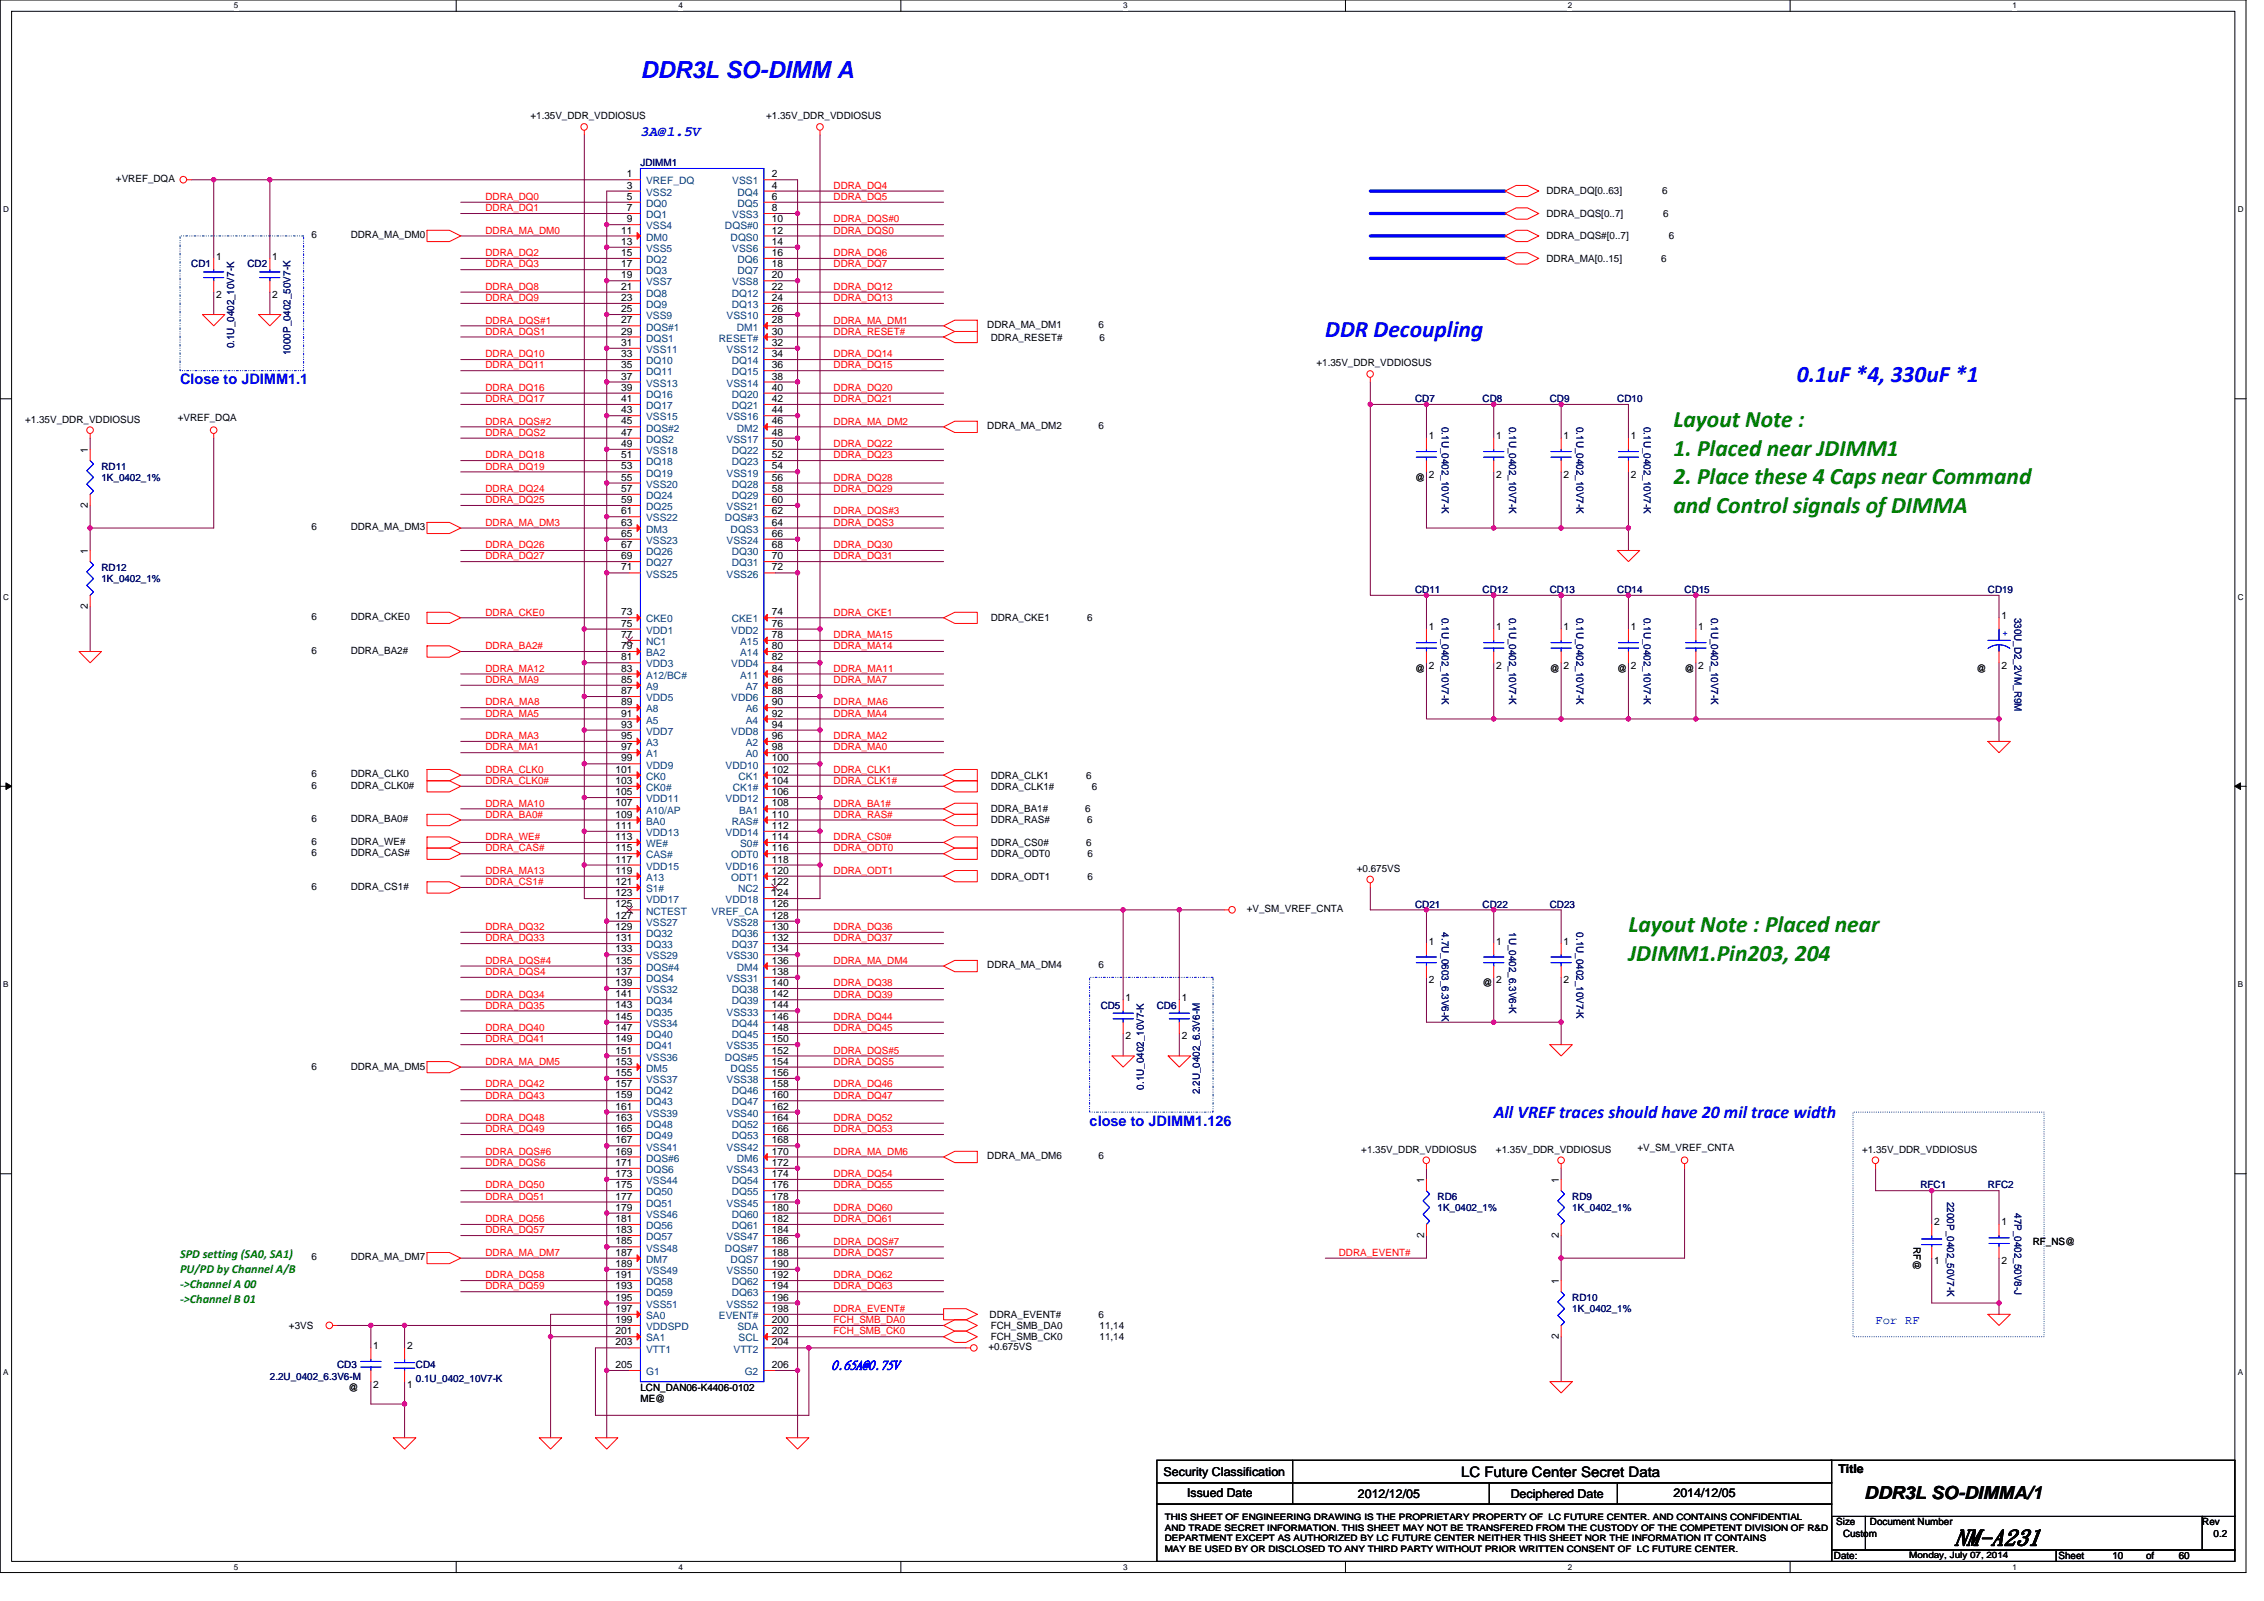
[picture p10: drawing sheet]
<svg xmlns="http://www.w3.org/2000/svg" width="297mm" height="210mm" viewBox="0 0 297 210" stroke-linecap="round" stroke-linejoin="round" font-family="sans-serif">
<defs><g id="words">
<g font-size="3.1" fill="#00f">
<text x="84" y="10.2">DDR3L SO-DIMM A</text>
<text x="173.9" y="44.2">DDR Decoupling</text>
<text x="235.8" y="50.1">0.1uF *4,330uF *1</text>
</g>
<g font-size="3.1" fill="#008000">
<text x="219.6" y="56">Layout Note :</text>
<text x="219.6" y="59.8">1. Placed near JDIMM1</text>
<text x="219.6" y="63.5">2. Place these 4 Caps near Command</text>
<text x="219.6" y="67.3">and Control signals ofDIMMA</text>
<text x="213.7" y="122.3">Layout Note : Placed near</text>
<text x="213.7" y="126">JDIMM1.Pin203,204</text>
</g>
<text font-size="3" x="256.4" y="202.6">NM-A231</text>
<text font-size="2.3" fill="#00f" x="196" y="146.6">All VREF traces should have 20 mil trace width</text>
<text font-size="2.3" x="244.6" y="196.6">DDR3L SO-DIMMA/1</text>
<g font-size="1.9" fill="#00f">
<text x="84" y="17.8">3A@1.5V</text>
<text x="23.6" y="50.4">Close to JDIMM1.1</text>
<text x="143" y="147.6">close to JDIMM1.126</text>
</g>
<text font-size="1.9" x="191.7" y="193.7">LC Future Center Secret Data</text>
<text font-size="1.7" fill="#00f" x="109.1" y="179.6">0.65A@0.75V</text>
<g font-size="1.6" fill="#008000">
<text x="23.6" y="165.1">SPD setting (SA0,SA1)</text>
<text x="23.6" y="167">PU/PD by Channel A/B</text>
<text x="23.6" y="169">‐&gt;Channel A 00</text>
<text x="23.6" y="170.9">‐&gt;Channel B 01</text>
</g>
<text font-size="1.6" fill="#00f" x="246.1" y="173.7">For RF</text>
<g font-size="1.6">
<text x="152.7" y="193.5">Security Classification</text>
<text x="155.8" y="196.3">Issued Date</text>
<text x="178.2" y="196.5">2012/12/05</text>
<text x="198.2" y="196.5">Deciphered Date</text>
<text x="219.6" y="196.3">2014/12/05</text>
<text x="241.2" y="193.1">Title</text>
</g>
<g font-size="1.3">
<text x="69.6" y="15.6">+1.35V_DDR_VDDIOSUS</text>
<text x="100.5" y="15.6">+1.35V_DDR_VDDIOSUS</text>
<text x="15.2" y="23.9">+VREF_DQA</text>
<text x="82.3" y="23.3">1</text>
<text x="101.3" y="23.3">2</text>
<text x="82.3" y="24.7">3</text>
<text x="82.3" y="26.2">5</text>
<text x="82.3" y="27.7">7</text>
<text x="82.3" y="29.1">9</text>
<text x="101.3" y="24.7">4</text>
<text x="101.3" y="26.2">6</text>
<text x="101.3" y="29.1">10</text>
<text x="101.3" y="27.7">8</text>
<text x="202.9" y="25.5">DDRA_DQ[0..63]</text>
<text x="202.9" y="28.4">DDRA_DQS[0..7]</text>
<text x="218.1" y="25.5">6</text>
<text x="218.2" y="28.4">6</text>
<text x="28.4" y="34">1</text>
<text x="35.7" y="34">1</text>
<text x="40.8" y="31.2">6</text>
<text x="46" y="31.2">DDRA_MA_DM0</text>
<text x="81.5" y="30.6">11</text>
<text x="81.5" y="32.1">13</text>
<text x="81.5" y="33.6">15</text>
<text x="81.5" y="35.1">17</text>
<text x="101.3" y="30.6">12</text>
<text x="101.3" y="33.6">16</text>
<text x="101.3" y="35.1">18</text>
<text x="101.3" y="32.1">14</text>
<text x="202.9" y="31.4">DDRA_DQS#[0..7]</text>
<text x="202.9" y="34.3">DDRA_MA[0..15]</text>
<text x="217.9" y="34.3">6</text>
<text x="219" y="31.4">6</text>
<text x="28.4" y="39.1">2</text>
<text x="35.7" y="39.1">2</text>
<text x="81.5" y="36.5">19</text>
<text x="81.5" y="38">21</text>
<text x="81.5" y="39.5">23</text>
<text x="81.5" y="40.9">25</text>
<text x="101.3" y="40.9">26</text>
<text x="101.3" y="36.5">20</text>
<text x="101.3" y="38">22</text>
<text x="101.3" y="39.5">24</text>
<text x="81.5" y="42.4">27</text>
<text x="81.5" y="43.9">29</text>
<text x="81.5" y="45.4">31</text>
<text x="81.5" y="46.8">33</text>
<text x="101.3" y="43.9">30</text>
<text x="101.3" y="45.4">32</text>
<text x="101.3" y="42.4">28</text>
<text x="101.3" y="46.8">34</text>
<text x="129.5" y="43">DDRA_MA_DM1</text>
<text x="130" y="44.7">DDRA_RESET#</text>
<text x="144.1" y="43">6</text>
<text x="144.3" y="44.7">6</text>
<text x="81.5" y="48.3">35</text>
<text x="81.5" y="49.8">37</text>
<text x="81.5" y="51.2">39</text>
<text x="81.5" y="52.7">41</text>
<text x="101.3" y="49.8">38</text>
<text x="101.3" y="48.3">36</text>
<text x="101.3" y="51.2">40</text>
<text x="101.3" y="52.7">42</text>
<text x="172.7" y="48">+1.35V_DDR_VDDIOSUS</text>
<text x="3.3" y="55.4">+1.35V_DDR_VDDIOSUS</text>
<text x="11.5" y="59.4" transform="rotate(-90 11.5 59.4)">1</text>
<text x="23.3" y="55.3">+VREF_DQA</text>
<text x="81.5" y="54.2">43</text>
<text x="81.5" y="55.7">45</text>
<text x="81.5" y="57.2">47</text>
<text x="81.5" y="58.6">49</text>
<text x="101.3" y="54.2">44</text>
<text x="101.3" y="57.2">48</text>
<text x="101.3" y="55.7">46</text>
<text x="101.3" y="58.6">50</text>
<text x="129.5" y="56.3">DDRA_MA_DM2</text>
<text x="144.1" y="56.3">6</text>
<text x="187.5" y="57.6">1</text>
<text x="196.3" y="57.6">1</text>
<text x="205.1" y="57.6">1</text>
<text x="214" y="57.6">1</text>
<text x="81.5" y="60.1">51</text>
<text x="81.5" y="61.6">53</text>
<text x="81.5" y="63">55</text>
<text x="81.5" y="64.5">57</text>
<text x="81.5" y="66">59</text>
<text x="101.3" y="61.6">54</text>
<text x="101.3" y="66">60</text>
<text x="101.3" y="60.1">52</text>
<text x="101.3" y="63">56</text>
<text x="101.3" y="64.5">58</text>
<text x="185.7" y="63.1">@</text>
<text x="187.5" y="62.7">2</text>
<text x="196.3" y="62.7">2</text>
<text x="205.1" y="62.7">2</text>
<text x="214" y="62.7">2</text>
<text x="11.5" y="66.6" transform="rotate(-90 11.5 66.6)">2</text>
<text x="40.8" y="69.6">6</text>
<text x="46" y="69.6">DDRA_MA_DM3</text>
<text x="81.5" y="67.5">61</text>
<text x="81.5" y="68.9">63</text>
<text x="81.5" y="70.4">65</text>
<text x="81.5" y="71.9">67</text>
<text x="101.3" y="70.4">66</text>
<text x="101.3" y="68.9">64</text>
<text x="101.3" y="67.5">62</text>
<text x="101.3" y="71.9">68</text>
<text x="11.5" y="72.6" transform="rotate(-90 11.5 72.6)">1</text>
<text x="81.5" y="73.3">69</text>
<text x="81.5" y="74.8">71</text>
<text x="101.3" y="74.8">72</text>
<text x="101.3" y="73.3">70</text>
<text x="11.5" y="79.9" transform="rotate(-90 11.5 79.9)">2</text>
<text x="40.8" y="81.3">6</text>
<text x="46" y="81.3">DDRA_CKE0</text>
<text x="81.5" y="80.7">73</text>
<text x="81.5" y="82.2">75</text>
<text x="81.5" y="83.7">77</text>
<text x="101.3" y="83.7">78</text>
<text x="101.3" y="80.7">74</text>
<text x="101.3" y="82.2">76</text>
<text x="130" y="81.5">DDRA_CKE1</text>
<text x="142.7" y="81.5">6</text>
<text x="187.5" y="82.7">1</text>
<text x="196.3" y="82.7">1</text>
<text x="205.1" y="82.7">1</text>
<text x="214" y="82.7">1</text>
<text x="222.8" y="82.7">1</text>
<text x="262.6" y="81.2">1</text>
<text x="40.8" y="85.7">6</text>
<text x="46" y="85.7">DDRA_BA2#</text>
<text x="81.5" y="88.1">83</text>
<text x="81.5" y="89.6">85</text>
<text x="81.5" y="85.1">79</text>
<text x="81.5" y="86.6">81</text>
<text x="101.3" y="88.1">84</text>
<text x="101.3" y="85.1">80</text>
<text x="101.3" y="86.6">82</text>
<text x="101.3" y="89.6">86</text>
<text x="185.7" y="88.1">@</text>
<text x="187.5" y="87.7">2</text>
<text x="196.3" y="87.7">2</text>
<text x="203.3" y="88.1">@</text>
<text x="205.1" y="87.7">2</text>
<text x="212.2" y="88.1">@</text>
<text x="214" y="87.7">2</text>
<text x="221" y="88.1">@</text>
<text x="222.8" y="87.7">2</text>
<text x="259.3" y="88.1">@</text>
<text x="262.6" y="87.7">2</text>
<text x="81.5" y="91">87</text>
<text x="81.5" y="92.5">89</text>
<text x="81.5" y="94">91</text>
<text x="81.5" y="95.4">93</text>
<text x="101.3" y="91">88</text>
<text x="101.3" y="95.4">94</text>
<text x="101.3" y="92.5">90</text>
<text x="101.3" y="94">92</text>
<text x="40.8" y="102">6</text>
<text x="46" y="102">DDRA_CLK0</text>
<text x="80.8" y="101.3">101</text>
<text x="81.5" y="96.9">95</text>
<text x="81.5" y="98.4">97</text>
<text x="81.5" y="99.9">99</text>
<text x="101.3" y="99.9">100</text>
<text x="101.3" y="101.3">102</text>
<text x="101.3" y="96.9">96</text>
<text x="101.3" y="98.4">98</text>
<text x="40.8" y="103.4">6</text>
<text x="40.8" y="107.8">6</text>
<text x="46" y="103.4">DDRA_CLK0#</text>
<text x="46" y="107.8">DDRA_BA0#</text>
<text x="80.8" y="102.8">103</text>
<text x="80.8" y="104.3">105</text>
<text x="80.8" y="105.8">107</text>
<text x="80.8" y="107.2">109</text>
<text x="101.3" y="102.8">104</text>
<text x="101.3" y="104.3">106</text>
<text x="101.3" y="105.8">108</text>
<text x="101.3" y="107.2">110</text>
<text x="130" y="106.5">DDRA_BA1#</text>
<text x="130" y="108">DDRA_RAS#</text>
<text x="130" y="102.1">DDRA_CLK1</text>
<text x="130" y="103.6">DDRA_CLK1#</text>
<text x="142.4" y="106.5">6</text>
<text x="142.5" y="102.1">6</text>
<text x="142.7" y="108">6</text>
<text x="143.3" y="103.6">6</text>
<text x="40.8" y="110.8">6</text>
<text x="40.8" y="112.3">6</text>
<text x="46" y="110.8">DDRA_WE#</text>
<text x="46" y="112.3">DDRA_CAS#</text>
<text x="80.8" y="108.7">111</text>
<text x="80.8" y="110.2">113</text>
<text x="80.8" y="111.7">115</text>
<text x="80.8" y="113.1">117</text>
<text x="101.3" y="108.7">112</text>
<text x="101.3" y="113.1">118</text>
<text x="101.3" y="110.2">114</text>
<text x="101.3" y="111.7">116</text>
<text x="130" y="111">DDRA_CS0#</text>
<text x="130" y="112.4">DDRA_ODT0</text>
<text x="142.5" y="111">6</text>
<text x="142.7" y="112.4">6</text>
<text x="40.8" y="116.7">6</text>
<text x="46" y="116.7">DDRA_CS1#</text>
<text x="80.8" y="114.6">119</text>
<text x="80.8" y="116.1">121</text>
<text x="80.8" y="117.5">123</text>
<text x="80.8" y="119">125</text>
<text x="101.3" y="119">126</text>
<text x="101.3" y="117.5">124</text>
<text x="101.3" y="114.6">120</text>
<text x="101.3" y="116.1">122</text>
<text x="130" y="115.4">DDRA_ODT1</text>
<text x="142.7" y="115.4">6</text>
<text x="163.6" y="119.6">+V_SM_VREF_CNTA</text>
<text x="178" y="114.3">+0.675VS</text>
<text x="80.8" y="120.5">127</text>
<text x="80.8" y="122">129</text>
<text x="80.8" y="123.4">131</text>
<text x="80.8" y="124.9">133</text>
<text x="101.3" y="120.5">128</text>
<text x="101.3" y="124.9">134</text>
<text x="101.3" y="122">130</text>
<text x="101.3" y="123.4">132</text>
<text x="187.5" y="123.9">1</text>
<text x="196.3" y="123.9">1</text>
<text x="205.1" y="123.9">1</text>
<text x="80.8" y="126.4">135</text>
<text x="80.8" y="127.9">137</text>
<text x="80.8" y="129.3">139</text>
<text x="80.8" y="130.8">141</text>
<text x="101.3" y="127.9">138</text>
<text x="101.3" y="126.4">136</text>
<text x="101.3" y="129.3">140</text>
<text x="101.3" y="130.8">142</text>
<text x="129.5" y="127">DDRA_MA_DM4</text>
<text x="144.1" y="127">6</text>
<text x="147.7" y="131.3">1</text>
<text x="155" y="131.3">1</text>
<text x="187.5" y="128.9">2</text>
<text x="194.5" y="129.4">@</text>
<text x="196.3" y="128.9">2</text>
<text x="205.1" y="128.9">2</text>
<text x="80.8" y="132.3">143</text>
<text x="80.8" y="133.8">145</text>
<text x="80.8" y="135.2">147</text>
<text x="80.8" y="136.7">149</text>
<text x="101.3" y="132.3">144</text>
<text x="101.3" y="136.7">150</text>
<text x="101.3" y="133.8">146</text>
<text x="101.3" y="135.2">148</text>
<text x="147.7" y="136.3">2</text>
<text x="155" y="136.3">2</text>
<text x="40.8" y="140.3">6</text>
<text x="46" y="140.3">DDRA_MA_DM5</text>
<text x="80.8" y="138.2">151</text>
<text x="80.8" y="139.6">153</text>
<text x="80.8" y="141.1">155</text>
<text x="80.8" y="142.6">157</text>
<text x="101.3" y="141.1">156</text>
<text x="101.3" y="139.6">154</text>
<text x="101.3" y="138.2">152</text>
<text x="101.3" y="142.6">158</text>
<text x="80.8" y="144.1">159</text>
<text x="80.8" y="145.5">161</text>
<text x="80.8" y="147">163</text>
<text x="80.8" y="148.5">165</text>
<text x="80.8" y="150">167</text>
<text x="101.3" y="145.5">162</text>
<text x="101.3" y="150">168</text>
<text x="101.3" y="144.1">160</text>
<text x="101.3" y="147">164</text>
<text x="101.3" y="148.5">166</text>
<text x="80.8" y="151.4">169</text>
<text x="80.8" y="152.9">171</text>
<text x="80.8" y="154.4">173</text>
<text x="80.8" y="155.9">175</text>
<text x="101.3" y="152.9">172</text>
<text x="101.3" y="151.4">170</text>
<text x="101.3" y="154.4">174</text>
<text x="101.3" y="155.9">176</text>
<text x="129.5" y="152">DDRA_MA_DM6</text>
<text x="144.1" y="152">6</text>
<text x="178.6" y="151.2">+1.35V_DDR_VDDIOSUS</text>
<text x="186.8" y="155.1" transform="rotate(-90 186.8 155.1)">1</text>
<text x="196.3" y="151.2">+1.35V_DDR_VDDIOSUS</text>
<text x="204.5" y="155.1" transform="rotate(-90 204.5 155.1)">1</text>
<text x="214.8" y="151">+V_SM_VREF_CNTA</text>
<text x="244.3" y="151.2">+1.35V_DDR_VDDIOSUS</text>
<text x="80.8" y="157.3">177</text>
<text x="80.8" y="158.8">179</text>
<text x="80.8" y="160.3">181</text>
<text x="80.8" y="161.7">183</text>
<text x="101.3" y="157.3">178</text>
<text x="101.3" y="161.7">184</text>
<text x="101.3" y="158.8">180</text>
<text x="101.3" y="160.3">182</text>
<text x="253.8" y="160.7">2</text>
<text x="262.6" y="160.7">1</text>
<text x="40.8" y="165.3">6</text>
<text x="46" y="165.3">DDRA_MA_DM7</text>
<text x="80.8" y="163.2">185</text>
<text x="80.8" y="164.7">187</text>
<text x="80.8" y="166.2">189</text>
<text x="80.8" y="167.6">191</text>
<text x="101.3" y="166.2">190</text>
<text x="101.3" y="164.7">188</text>
<text x="101.3" y="163.2">186</text>
<text x="101.3" y="167.6">192</text>
<text x="186.8" y="162.4" transform="rotate(-90 186.8 162.4)">2</text>
<text x="204.5" y="162.4" transform="rotate(-90 204.5 162.4)">2</text>
<text x="251" y="163.5" transform="rotate(90 251 163.5)">RF@</text>
<text x="253.8" y="165.8">1</text>
<text x="262.6" y="165.8">2</text>
<text x="266.7" y="163.2">RF_NS@</text>
<text x="80.8" y="169.1">193</text>
<text x="80.8" y="170.6">195</text>
<text x="80.8" y="172.1">197</text>
<text x="80.8" y="173.5">199</text>
<text x="101.3" y="170.6">196</text>
<text x="101.3" y="172.1">198</text>
<text x="101.3" y="173.5">200</text>
<text x="101.3" y="169.1">194</text>
<text x="129.8" y="172.8">DDRA_EVENT#</text>
<text x="144.1" y="172.8">6</text>
<text x="204.5" y="168.4" transform="rotate(-90 204.5 168.4)">1</text>
<text x="37.9" y="174.3">+3VS</text>
<text x="49" y="176.9">1</text>
<text x="53.4" y="176.9">2</text>
<text x="80.8" y="175">201</text>
<text x="80.8" y="176.5">203</text>
<text x="80.8" y="179.4">205</text>
<text x="101.3" y="179.4">206</text>
<text x="101.3" y="176.5">204</text>
<text x="101.3" y="175">202</text>
<text x="129.7" y="177.1">+0.675VS</text>
<text x="130" y="175.8">FCH_SMB_CK0</text>
<text x="130" y="174.3">FCH_SMB_DA0</text>
<text x="144.3" y="175.8">11,14</text>
<text x="144.3" y="174.3">11,14</text>
<text x="204.5" y="175.6" transform="rotate(-90 204.5 175.6)">2</text>
<text x="45.7" y="182.4">@</text>
<text x="49" y="182">2</text>
<text x="53.4" y="182">1</text>
<text x="84" y="182.4">LCN_DAN06-K4406-0102</text>
<text x="84" y="183.9">ME@</text>
<text x="240.9" y="200.1">Size</text>
<text x="241.8" y="201.5">Custom</text>
<text x="245.3" y="200.1">Document Number</text>
<text x="288.9" y="200.1">Rev</text>
<text x="290.4" y="201.5">0.2</text>
<text x="240.6" y="204.5">Date:</text>
<text x="270.1" y="204.5">Sheet</text>
<text x="277.2" y="204.5">10</text>
<text x="281.6" y="204.5">of</text>
<text x="285.9" y="204.5">60</text>
</g>
<g font-size="1.3" fill="#000080">
<text x="84" y="21.8">JDIMM1</text>
<text x="25.1" y="35.1">CD1</text>
<text x="32.5" y="35.1">CD2</text>
<text x="30.7" y="45.7" transform="rotate(-90 30.7 45.7)">0.1U_0402_10V7-K</text>
<text x="38.1" y="46.6" transform="rotate(-90 38.1 46.6)">1000P_0402_50V7-K</text>
<text x="185.7" y="52.7">CD7</text>
<text x="194.5" y="52.7">CD8</text>
<text x="203.3" y="52.7">CD9</text>
<text x="212.2" y="52.7">CD10</text>
<text x="189.2" y="56" transform="rotate(90 189.2 56)">0.1U_0402_10V7-K</text>
<text x="198" y="56" transform="rotate(90 198 56)">0.1U_0402_10V7-K</text>
<text x="206.8" y="56" transform="rotate(90 206.8 56)">0.1U_0402_10V7-K</text>
<text x="215.7" y="56" transform="rotate(90 215.7 56)">0.1U_0402_10V7-K</text>
<text x="13.3" y="61.6">RD11</text>
<text x="13.3" y="63.1">1K_0402_1%</text>
<text x="13.3" y="74.8">RD12</text>
<text x="13.3" y="76.3">1K_0402_1%</text>
<text x="185.7" y="77.8">CD11</text>
<text x="194.5" y="77.8">CD12</text>
<text x="203.3" y="77.8">CD13</text>
<text x="212.2" y="77.8">CD14</text>
<text x="221" y="77.8">CD15</text>
<text x="260.8" y="77.8">CD19</text>
<text x="189.2" y="81" transform="rotate(90 189.2 81)">0.1U_0402_10V7-K</text>
<text x="198" y="81" transform="rotate(90 198 81)">0.1U_0402_10V7-K</text>
<text x="206.8" y="81" transform="rotate(90 206.8 81)">0.1U_0402_10V7-K</text>
<text x="215.7" y="81" transform="rotate(90 215.7 81)">0.1U_0402_10V7-K</text>
<text x="224.5" y="81" transform="rotate(90 224.5 81)">0.1U_0402_10V7-K</text>
<text x="264.3" y="81" transform="rotate(90 264.3 81)">330U_D2_2VM_R9M</text>
<text x="185.7" y="119">CD21</text>
<text x="194.5" y="119">CD22</text>
<text x="203.3" y="119">CD23</text>
<text x="189.2" y="122.3" transform="rotate(90 189.2 122.3)">4.7U_0603_6.3V6-K</text>
<text x="198" y="122.3" transform="rotate(90 198 122.3)">1U_0402_6.3V6-K</text>
<text x="206.8" y="122.3" transform="rotate(90 206.8 122.3)">0.1U_0402_10V7-K</text>
<text x="144.4" y="132.3">CD5</text>
<text x="151.8" y="132.3">CD6</text>
<text x="150.1" y="142.9" transform="rotate(-90 150.1 142.9)">0.1U_0402_10V7-K</text>
<text x="157.4" y="143.5" transform="rotate(-90 157.4 143.5)">2.2U_0402_6.3V6-M</text>
<text x="252" y="155.9">RFC1</text>
<text x="260.8" y="155.9">RFC2</text>
<text x="188.6" y="157.4">RD6</text>
<text x="188.6" y="158.8">1K_0402_1%</text>
<text x="206.3" y="157.4">RD9</text>
<text x="206.3" y="158.8">1K_0402_1%</text>
<text x="255.5" y="157.6" transform="rotate(90 255.5 157.6)">2200P_0402_50V7-K</text>
<text x="264.3" y="159.1" transform="rotate(90 264.3 159.1)">47P_0402_50V8-J</text>
<text x="206.3" y="170.6">RD10</text>
<text x="206.3" y="172.1">1K_0402_1%</text>
<text x="44.2" y="179.5">CD3</text>
<text x="54.6" y="179.5">CD4</text>
<text x="35.4" y="180.9">2.2U_0402_6.3V6-M</text>
<text x="54.6" y="181.2">0.1U_0402_10V7-K</text>
</g>
<g font-size="1.3" fill="#f00">
<text x="63.7" y="26.2">DDRA_DQ0</text>
<text x="63.7" y="27.7">DDRA_DQ1</text>
<text x="109.4" y="24.8">DDRA_DQ4</text>
<text x="109.4" y="26.2">DDRA_DQ5</text>
<text x="109.4" y="29.2">DDRA_DQS#0</text>
<text x="63.7" y="35.1">DDRA_DQ3</text>
<text x="63.7" y="33.6">DDRA_DQ2</text>
<text x="63.7" y="30.6">DDRA_MA_DM0</text>
<text x="109.4" y="33.6">DDRA_DQ6</text>
<text x="109.4" y="30.6">DDRA_DQS0</text>
<text x="109.4" y="35.1">DDRA_DQ7</text>
<text x="63.7" y="39.5">DDRA_DQ9</text>
<text x="63.7" y="38">DDRA_DQ8</text>
<text x="109.4" y="38">DDRA_DQ12</text>
<text x="109.4" y="39.5">DDRA_DQ13</text>
<text x="63.7" y="46.9">DDRA_DQ10</text>
<text x="63.7" y="42.4">DDRA_DQS#1</text>
<text x="63.7" y="43.9">DDRA_DQS1</text>
<text x="109.4" y="43.9">DDRA_RESET#</text>
<text x="109.4" y="46.9">DDRA_DQ14</text>
<text x="109.4" y="42.4">DDRA_MA_DM1</text>
<text x="63.7" y="51.3">DDRA_DQ16</text>
<text x="63.7" y="48.3">DDRA_DQ11</text>
<text x="63.7" y="52.7">DDRA_DQ17</text>
<text x="109.4" y="51.3">DDRA_DQ20</text>
<text x="109.4" y="52.7">DDRA_DQ21</text>
<text x="109.4" y="48.3">DDRA_DQ15</text>
<text x="63.7" y="57.2">DDRA_DQS2</text>
<text x="63.7" y="55.7">DDRA_DQS#2</text>
<text x="109.4" y="58.6">DDRA_DQ22</text>
<text x="109.4" y="55.7">DDRA_MA_DM2</text>
<text x="63.7" y="61.6">DDRA_DQ19</text>
<text x="63.7" y="64.5">DDRA_DQ24</text>
<text x="63.7" y="60.1">DDRA_DQ18</text>
<text x="63.7" y="66">DDRA_DQ25</text>
<text x="109.4" y="63.1">DDRA_DQ28</text>
<text x="109.4" y="64.5">DDRA_DQ29</text>
<text x="109.4" y="60.1">DDRA_DQ23</text>
<text x="63.7" y="71.9">DDRA_DQ26</text>
<text x="63.7" y="69">DDRA_MA_DM3</text>
<text x="109.4" y="71.9">DDRA_DQ30</text>
<text x="109.4" y="69">DDRA_DQS3</text>
<text x="109.4" y="67.5">DDRA_DQS#3</text>
<text x="63.7" y="73.4">DDRA_DQ27</text>
<text x="109.4" y="73.4">DDRA_DQ31</text>
<text x="63.7" y="80.7">DDRA_CKE0</text>
<text x="109.4" y="83.7">DDRA_MA15</text>
<text x="109.4" y="80.7">DDRA_CKE1</text>
<text x="63.7" y="89.6">DDRA_MA9</text>
<text x="63.7" y="85.2">DDRA_BA2#</text>
<text x="63.7" y="88.1">DDRA_MA12</text>
<text x="109.4" y="89.6">DDRA_MA7</text>
<text x="109.4" y="85.2">DDRA_MA14</text>
<text x="109.4" y="88.1">DDRA_MA11</text>
<text x="63.7" y="92.5">DDRA_MA8</text>
<text x="63.7" y="94">DDRA_MA5</text>
<text x="109.4" y="92.5">DDRA_MA6</text>
<text x="109.4" y="94">DDRA_MA4</text>
<text x="63.7" y="96.9">DDRA_MA3</text>
<text x="63.7" y="98.4">DDRA_MA1</text>
<text x="63.7" y="101.4">DDRA_CLK0</text>
<text x="109.4" y="98.4">DDRA_MA0</text>
<text x="109.4" y="101.4">DDRA_CLK1</text>
<text x="109.4" y="96.9">DDRA_MA2</text>
<text x="63.7" y="105.8">DDRA_MA10</text>
<text x="63.7" y="107.3">DDRA_BA0#</text>
<text x="63.7" y="102.8">DDRA_CLK0#</text>
<text x="109.4" y="105.8">DDRA_BA1#</text>
<text x="109.4" y="107.3">DDRA_RAS#</text>
<text x="109.4" y="102.8">DDRA_CLK1#</text>
<text x="63.7" y="110.2">DDRA_WE#</text>
<text x="63.7" y="111.7">DDRA_CAS#</text>
<text x="109.4" y="110.2">DDRA_CS0#</text>
<text x="109.4" y="111.7">DDRA_ODT0</text>
<text x="63.7" y="116.1">DDRA_CS1#</text>
<text x="63.7" y="114.6">DDRA_MA13</text>
<text x="109.4" y="114.6">DDRA_ODT1</text>
<text x="63.7" y="123.5">DDRA_DQ33</text>
<text x="63.7" y="122">DDRA_DQ32</text>
<text x="109.4" y="123.5">DDRA_DQ37</text>
<text x="109.4" y="122">DDRA_DQ36</text>
<text x="63.7" y="126.4">DDRA_DQS#4</text>
<text x="63.7" y="130.8">DDRA_DQ34</text>
<text x="63.7" y="127.9">DDRA_DQS4</text>
<text x="109.4" y="130.8">DDRA_DQ39</text>
<text x="109.4" y="129.3">DDRA_DQ38</text>
<text x="109.4" y="126.4">DDRA_MA_DM4</text>
<text x="63.7" y="135.3">DDRA_DQ40</text>
<text x="63.7" y="136.7">DDRA_DQ41</text>
<text x="63.7" y="132.3">DDRA_DQ35</text>
<text x="109.4" y="133.8">DDRA_DQ44</text>
<text x="109.4" y="135.3">DDRA_DQ45</text>
<text x="63.7" y="142.6">DDRA_DQ42</text>
<text x="63.7" y="139.7">DDRA_MA_DM5</text>
<text x="109.4" y="142.6">DDRA_DQ46</text>
<text x="109.4" y="138.2">DDRA_DQS#5</text>
<text x="109.4" y="139.7">DDRA_DQS5</text>
<text x="63.7" y="148.5">DDRA_DQ49</text>
<text x="63.7" y="144.1">DDRA_DQ43</text>
<text x="63.7" y="147">DDRA_DQ48</text>
<text x="109.4" y="147">DDRA_DQ52</text>
<text x="109.4" y="148.5">DDRA_DQ53</text>
<text x="109.4" y="144.1">DDRA_DQ47</text>
<text x="63.7" y="151.4">DDRA_DQS#6</text>
<text x="63.7" y="155.9">DDRA_DQ50</text>
<text x="63.7" y="152.9">DDRA_DQS6</text>
<text x="109.4" y="154.4">DDRA_DQ54</text>
<text x="109.4" y="155.9">DDRA_DQ55</text>
<text x="109.4" y="151.4">DDRA_MA_DM6</text>
<text x="63.7" y="161.8">DDRA_DQ57</text>
<text x="63.7" y="157.4">DDRA_DQ51</text>
<text x="63.7" y="160.3">DDRA_DQ56</text>
<text x="109.4" y="158.8">DDRA_DQ60</text>
<text x="109.4" y="160.3">DDRA_DQ61</text>
<text x="63.7" y="167.7">DDRA_DQ58</text>
<text x="63.7" y="164.7">DDRA_MA_DM7</text>
<text x="109.4" y="164.7">DDRA_DQS7</text>
<text x="109.4" y="163.2">DDRA_DQS#7</text>
<text x="109.4" y="167.7">DDRA_DQ62</text>
<text x="175.7" y="164.7">DDRA_EVENT#</text>
<text x="63.7" y="169.1">DDRA_DQ59</text>
<text x="109.4" y="173.5">FCH_SMB_DA0</text>
<text x="109.4" y="169.1">DDRA_DQ63</text>
<text x="109.4" y="172.1">DDRA_EVENT#</text>
<text x="109.4" y="175">FCH_SMB_CK0</text>
</g>
<g font-size="1.3" fill="#004080">
<text x="84.8" y="24.2">VREF_DQ</text>
<text x="84.8" y="25.7">VSS2</text>
<text x="84.8" y="27.1">DQ0</text>
<text x="84.8" y="28.6">DQ1</text>
<text x="96.1" y="24.2">VSS1</text>
<text x="96.1" y="28.6">VSS3</text>
<text x="96.7" y="25.7">DQ4</text>
<text x="96.7" y="27.1">DQ5</text>
<text x="84.8" y="30.1">VSS4</text>
<text x="84.8" y="31.6">DM0</text>
<text x="84.8" y="33">VSS5</text>
<text x="84.8" y="34.5">DQ2</text>
<text x="84.8" y="36">DQ3</text>
<text x="95.1" y="30.1">DQS#0</text>
<text x="95.9" y="31.6">DQS0</text>
<text x="96.1" y="33">VSS6</text>
<text x="96.7" y="34.5">DQ6</text>
<text x="96.7" y="36">DQ7</text>
<text x="84.8" y="37.4">VSS7</text>
<text x="84.8" y="38.9">DQ8</text>
<text x="84.8" y="40.4">DQ9</text>
<text x="84.8" y="41.9">VSS9</text>
<text x="95.3" y="41.9">VSS10</text>
<text x="96" y="38.9">DQ12</text>
<text x="96" y="40.4">DQ13</text>
<text x="96.1" y="37.4">VSS8</text>
<text x="84.8" y="43.3">DQS#1</text>
<text x="84.8" y="44.8">DQS1</text>
<text x="84.8" y="46.3">VSS11</text>
<text x="84.8" y="47.8">DQ10</text>
<text x="94.3" y="44.8">RESET#</text>
<text x="95.3" y="46.3">VSS12</text>
<text x="96" y="47.8">DQ14</text>
<text x="96.7" y="43.3">DM1</text>
<text x="84.8" y="49.2">DQ11</text>
<text x="84.8" y="50.7">VSS13</text>
<text x="84.8" y="52.2">DQ16</text>
<text x="84.8" y="53.7">DQ17</text>
<text x="95.3" y="50.7">VSS14</text>
<text x="96" y="49.2">DQ15</text>
<text x="96" y="52.2">DQ20</text>
<text x="96" y="53.7">DQ21</text>
<text x="84.8" y="55.1">VSS15</text>
<text x="84.8" y="56.6">DQS#2</text>
<text x="84.8" y="58.1">DQS2</text>
<text x="84.8" y="59.5">VSS18</text>
<text x="95.3" y="55.1">VSS16</text>
<text x="95.3" y="58.1">VSS17</text>
<text x="96" y="59.5">DQ22</text>
<text x="96.7" y="56.6">DM2</text>
<text x="84.8" y="61">DQ18</text>
<text x="84.8" y="62.5">DQ19</text>
<text x="84.8" y="64">VSS20</text>
<text x="84.8" y="65.4">DQ24</text>
<text x="95.3" y="62.5">VSS19</text>
<text x="96" y="61">DQ23</text>
<text x="96" y="64">DQ28</text>
<text x="96" y="65.4">DQ29</text>
<text x="84.8" y="66.9">DQ25</text>
<text x="84.8" y="68.4">VSS22</text>
<text x="84.8" y="69.9">DM3</text>
<text x="84.8" y="71.3">VSS23</text>
<text x="95.1" y="68.4">DQS#3</text>
<text x="95.3" y="66.9">VSS21</text>
<text x="95.3" y="71.3">VSS24</text>
<text x="95.9" y="69.9">DQS3</text>
<text x="84.8" y="72.8">DQ26</text>
<text x="84.8" y="74.3">DQ27</text>
<text x="84.8" y="75.8">VSS25</text>
<text x="95.3" y="75.8">VSS26</text>
<text x="96" y="72.8">DQ30</text>
<text x="96" y="74.3">DQ31</text>
<text x="84.8" y="81.6">CKE0</text>
<text x="84.8" y="83.1">VDD1</text>
<text x="95.9" y="83.1">VDD2</text>
<text x="96" y="81.6">CKE1</text>
<text x="84.8" y="89">A12/BC#</text>
<text x="84.8" y="84.6">NC1</text>
<text x="84.8" y="86.1">BA2</text>
<text x="84.8" y="87.5">VDD3</text>
<text x="95.9" y="87.5">VDD4</text>
<text x="97.1" y="89">A11</text>
<text x="97.1" y="84.6">A15</text>
<text x="97.1" y="86.1">A14</text>
<text x="84.8" y="90.5">A9</text>
<text x="84.8" y="92">VDD5</text>
<text x="84.8" y="93.4">A8</text>
<text x="84.8" y="94.9">A5</text>
<text x="95.9" y="92">VDD6</text>
<text x="97.9" y="90.5">A7</text>
<text x="97.9" y="93.4">A6</text>
<text x="97.9" y="94.9">A4</text>
<text x="84.8" y="96.4">VDD7</text>
<text x="84.8" y="97.9">A3</text>
<text x="84.8" y="99.3">A1</text>
<text x="84.8" y="100.8">VDD9</text>
<text x="95.2" y="100.8">VDD10</text>
<text x="95.9" y="96.4">VDD8</text>
<text x="97.9" y="97.9">A2</text>
<text x="97.9" y="99.3">A0</text>
<text x="84.8" y="102.3">CK0</text>
<text x="84.8" y="103.7">CK0#</text>
<text x="84.8" y="105.2">VDD11</text>
<text x="84.8" y="106.7">A10/AP</text>
<text x="95.2" y="105.2">VDD12</text>
<text x="96.2" y="103.7">CK1#</text>
<text x="96.9" y="102.3">CK1</text>
<text x="97" y="106.7">BA1</text>
<text x="84.8" y="108.2">BA0</text>
<text x="84.8" y="109.6">VDD13</text>
<text x="84.8" y="111.1">WE#</text>
<text x="84.8" y="112.6">CAS#</text>
<text x="95.2" y="109.6">VDD14</text>
<text x="95.9" y="112.6">ODT0</text>
<text x="96" y="108.2">RAS#</text>
<text x="97.1" y="111.1">S0#</text>
<text x="84.8" y="114.1">VDD15</text>
<text x="84.8" y="115.5">A13</text>
<text x="84.8" y="117">S1#</text>
<text x="84.8" y="118.5">VDD17</text>
<text x="84.8" y="120">NCTEST</text>
<text x="93.4" y="120">VREF_CA</text>
<text x="95.2" y="114.1">VDD16</text>
<text x="95.2" y="118.5">VDD18</text>
<text x="95.9" y="115.5">ODT1</text>
<text x="96.8" y="117">NC2</text>
<text x="84.8" y="121.4">VSS27</text>
<text x="84.8" y="122.9">DQ32</text>
<text x="84.8" y="124.4">DQ33</text>
<text x="84.8" y="125.8">VSS29</text>
<text x="95.3" y="121.4">VSS28</text>
<text x="95.3" y="125.8">VSS30</text>
<text x="96" y="122.9">DQ36</text>
<text x="96" y="124.4">DQ37</text>
<text x="84.8" y="127.3">DQS#4</text>
<text x="84.8" y="128.8">DQS4</text>
<text x="84.8" y="130.3">VSS32</text>
<text x="84.8" y="131.7">DQ34</text>
<text x="95.3" y="128.8">VSS31</text>
<text x="96" y="130.3">DQ38</text>
<text x="96" y="131.7">DQ39</text>
<text x="96.7" y="127.3">DM4</text>
<text x="84.8" y="133.2">DQ35</text>
<text x="84.8" y="134.7">VSS34</text>
<text x="84.8" y="136.2">DQ40</text>
<text x="84.8" y="137.6">DQ41</text>
<text x="95.3" y="133.2">VSS33</text>
<text x="95.3" y="137.6">VSS35</text>
<text x="96" y="134.7">DQ44</text>
<text x="96" y="136.2">DQ45</text>
<text x="84.8" y="139.1">VSS36</text>
<text x="84.8" y="140.6">DM5</text>
<text x="84.8" y="142">VSS37</text>
<text x="84.8" y="143.5">DQ42</text>
<text x="95.1" y="139.1">DQS#5</text>
<text x="95.3" y="142">VSS38</text>
<text x="95.9" y="140.6">DQS5</text>
<text x="96" y="143.5">DQ46</text>
<text x="84.8" y="145">DQ43</text>
<text x="84.8" y="146.5">VSS39</text>
<text x="84.8" y="147.9">DQ48</text>
<text x="84.8" y="149.4">DQ49</text>
<text x="95.3" y="146.5">VSS40</text>
<text x="96" y="145">DQ47</text>
<text x="96" y="147.9">DQ52</text>
<text x="96" y="149.4">DQ53</text>
<text x="84.8" y="150.9">VSS41</text>
<text x="84.8" y="152.4">DQS#6</text>
<text x="84.8" y="153.8">DQS6</text>
<text x="84.8" y="155.3">VSS44</text>
<text x="95.3" y="150.9">VSS42</text>
<text x="95.3" y="153.8">VSS43</text>
<text x="96" y="155.3">DQ54</text>
<text x="96.7" y="152.4">DM6</text>
<text x="84.8" y="156.8">DQ50</text>
<text x="84.8" y="158.3">DQ51</text>
<text x="84.8" y="159.7">VSS46</text>
<text x="84.8" y="161.2">DQ56</text>
<text x="95.3" y="158.3">VSS45</text>
<text x="96" y="156.8">DQ55</text>
<text x="96" y="159.7">DQ60</text>
<text x="96" y="161.2">DQ61</text>
<text x="84.8" y="162.7">DQ57</text>
<text x="84.8" y="164.1">VSS48</text>
<text x="84.8" y="165.6">DM7</text>
<text x="84.8" y="167.1">VSS49</text>
<text x="95.1" y="164.1">DQS#7</text>
<text x="95.3" y="162.7">VSS47</text>
<text x="95.3" y="167.1">VSS50</text>
<text x="95.9" y="165.6">DQS7</text>
<text x="84.8" y="168.6">DQ58</text>
<text x="84.8" y="170">DQ59</text>
<text x="84.8" y="171.5">VSS51</text>
<text x="84.8" y="173">SA0</text>
<text x="94.3" y="173">EVENT#</text>
<text x="95.3" y="171.5">VSS52</text>
<text x="96" y="168.6">DQ62</text>
<text x="96" y="170">DQ63</text>
<text x="84.8" y="174.5">VDDSPD</text>
<text x="84.8" y="175.9">SA1</text>
<text x="84.8" y="177.4">VTT1</text>
<text x="96.2" y="177.4">VTT2</text>
<text x="96.7" y="174.5">SDA</text>
<text x="96.9" y="175.9">SCL</text>
<text x="84.8" y="180.4">G1</text>
<text x="97.7" y="180.4">G2</text>
</g>
<text font-size="1.3" fill="#00f" x="262.7" y="83.4">+</text>
<g font-size="1.2">
<text x="152.8" y="199.4">THIS SHEET OF ENGINEERING DRAWING IS THE PROPRIETARY PROPERTY OF LC FUTURE CENTER. AND CONTAINS CONFIDENTIAL</text>
<text x="152.8" y="200.8">AND TRADE SECRET INFORMATION. THIS SHEET MAY NOT BE TRANSFERED FROM THE CUSTODY OF THE COMPETENT DIVISION OF R&amp;D</text>
<text x="152.8" y="202.1">DEPARTMENT EXCEPT AS AUTHORIZED BY LC FUTURE CENTER NEITHER THIS SHEET NOR THE INFORMATION IT CONTAINS</text>
<text x="152.8" y="203.5">MAY BE USED BY OR DISCLOSED TO ANY THIRD PARTY WITHOUT PRIOR WRITTEN CONSENT OF LC FUTURE CENTER.</text>
<text x="250.5" y="204.4">Monday, July 07, 2014</text>
</g>
<g font-size="1.1">
<text x="30.7" y="1.1">5</text>
<text x="89" y="1.1">4</text>
<text x="147.4" y="1.1">3</text>
<text x="205.7" y="1.1">2</text>
<text x="264" y="1.1">1</text>
<text x=".4" y="27.8">D</text>
<text x="293.6" y="27.8">D</text>
<text x=".4" y="78.7">C</text>
<text x="293.6" y="78.7">C</text>
<text x=".4" y="129.5">B</text>
<text x="293.6" y="129.5">B</text>
<text x=".4" y="180.3">A</text>
<text x="293.6" y="180.3">A</text>
<text x="30.7" y="205.9">5</text>
<text x="89" y="205.9">4</text>
<text x="147.4" y="205.9">3</text>
<text x="205.7" y="205.9">2</text>
<text x="264" y="205.9">1</text>
</g>
</g></defs>
<path d="M0 0h294.7v206.2h-294.7zM1.5 1.5h291.7v203.3h-291.7z" fill="none" stroke="#000" stroke-width=".13"/>
<g fill="#fff">
<path d="M30.7 .1h.6v1.2h-.6z"/>
<path d="M30.7 204.9h.6v1.2h-.6z"/>
</g>
<path d="M59.9 0v1.5M59.9 204.8v1.5" fill="none" stroke="#000" stroke-width=".13"/>
<g fill="#fff">
<path d="M89 .1h.6v1.2h-.6z"/>
<path d="M89 204.9h.6v1.2h-.6z"/>
</g>
<path d="M118.2 0v1.5M118.2 204.8v1.5" fill="none" stroke="#000" stroke-width=".13"/>
<g fill="#fff">
<path d="M147.4 .1h.5v1.2h-.5z"/>
<path d="M147.4 204.9h.5v1.2h-.5z"/>
</g>
<path d="M176.5 0v1.5M176.5 204.8v1.5" fill="none" stroke="#000" stroke-width=".13"/>
<g fill="#fff">
<path d="M205.7 .1h.6v1.2h-.6z"/>
<path d="M205.7 204.9h.6v1.2h-.6z"/>
</g>
<path d="M234.9 0v1.5M234.9 204.8v1.5" fill="none" stroke="#000" stroke-width=".13"/>
<g fill="#fff">
<path d="M264 .1h.6v1.2h-.6z"/>
<path d="M264 204.9h.6v1.2h-.6z"/>
<path d="M.4 26.9h.8v1.2h-.8z"/>
<path d="M293.6 26.9h.7v1.2h-.7z"/>
<path d="M.4 77.7h.8v1.2h-.8z"/>
<path d="M293.6 77.7h.7v1.2h-.7z"/>
</g>
<path d="M0 52.3h1.5M293.2 52.3h1.5" fill="none" stroke="#000" stroke-width=".13"/>
<g fill="#fff">
<path d="M.4 128.5h.7v1.2h-.7z"/>
<path d="M293.6 128.5h.7v1.2h-.7z"/>
</g>
<path d="M0 103.1h1.5M293.2 103.1h1.5" fill="none" stroke="#000" stroke-width=".13"/>
<path d="M.8 102.7l.7 .4-.7 .4zM293.2 103.1l.8-.4v.8z" fill="#000" stroke="#000" stroke-width=".13"/>
<g fill="#fff">
<path d="M.4 179.3h.7v1.2h-.7z"/>
<path d="M293.6 179.3h.7v1.2h-.7z"/>
</g>
<g fill="none" stroke="#000" stroke-width=".13">
<path d="M0 153.9h1.5M293.2 153.9h1.5M151.8 191.5h88.5v3h-88.5zM151.8 194.5h88.5v2.8h-88.5zM151.8 197.3h88.5v7.5h-88.5zM169.6 191.5v5.8M195.4 194.5v2.8M212.2 194.5v2.8M240.2 191.5h53v7.4M240.3 198.9h4.4v4.4h-4.4zM244.7 198.9h44.2v4.4h-44.2zM288.9 198.9h4.3v4.4h-4.3z"/>
<path d="M240.3 203.3h29.5v1.5h-29.5zM269.8 203.3h23.4v1.5h-23.4z"/>
</g>
<path d="M23.6 30.9h16.2v17.7h-16.2zM143 128.2h16.1v17.7h-16.1z" fill="none" stroke="#00f" stroke-width=".13" stroke-dasharray=".3 .3 0 .3 0 .3"/>
<path d="M243.1 145.9h25.1v29.4h-25.1z" fill="none" stroke="#00f" stroke-width=".13" stroke-dasharray="0 .3"/>
<path d="M179.8 30.9h17.7M179.8 33.9h17.7M179.8 28h17.7M179.8 25.1h17.7" fill="none" stroke="#00f" stroke-width=".42"/>
<g fill="none" stroke="#800040" stroke-width=".13">
<path d="M76.7 17.7v64.8M107.6 17.7v64.8M25.1 23.6h2.9M28 23.6v10.3M28 23.6h7.4M28 38.3v3M35.4 23.6v10.3M35.4 23.6h47.1M35.4 38.3v3M60.4 26.5h22.1M60.4 35.4h22.1M60.4 28h22.1"/>
<path d="M60.4 39.8h22.1M60.4 38.3h22.1M60.4 33.9h22.1M60.4 30.9h22.1M79.6 36.8h2.9M79.6 29.5h2.9M79.6 32.4h2.9M79.6 29.5v2.9M79.6 36.8v4.5M79.6 32.4v4.4M82.5 25.1h-2.9v4.4M101.7 38.3h22.1"/>
<path d="M101.7 33.9h22.1M101.7 30.9h22.1M101.7 25.1h22.1M101.7 35.4h22.1M101.7 39.8h22.1M101.7 26.5h22.1M101.7 29.5h22.1M101.7 32.4h2.9M101.7 36.8h2.9M101.7 23.6h2.9v4.4M101.7 28h2.9M104.6 32.4v4.4"/>
<path d="M104.6 28v4.4M104.6 36.8v4.5M11.8 57.5v1.4M28 57.5v11.8h-16.2M60.4 57.5h22.1M60.4 47.2h22.1M60.4 51.6h22.1M60.4 42.7h22.1M60.4 56h22.1M60.4 48.6h22.1M60.4 44.2h22.1M60.4 53h22.1"/>
<path d="M79.6 41.3h2.9M79.6 45.7h2.9M79.6 50.1h2.9M79.6 54.5v4.4M79.6 45.7v4.4M79.6 41.3v4.4M79.6 50.1v4.4M79.6 58.9v4.5M79.6 54.5h2.9M79.6 58.9h2.9M101.7 41.3h2.9M101.7 57.5h2.9"/>
<path d="M101.7 44.2h22.1M101.7 51.6h22.1M101.7 53h22.1M101.7 48.6h22.1M101.7 58.9h22.1M101.7 47.2h22.1M101.7 42.7h22.1M101.7 56h22.1M101.7 45.7h2.9M101.7 50.1h2.9M101.7 54.5h2.9M104.6 41.3v4.4"/>
<path d="M104.6 50.1v4.4M104.6 45.7v4.4M104.6 57.5v4.4M104.6 54.5v3M179.8 50.1v2.9M179.8 53v25.1h7.4M179.8 53h7.4M187.2 53h8.8M187.2 53v4.5M196 53h8.8M196 53v4.5M204.8 53v4.5"/>
<path d="M204.8 53h8.9v4.5M11.8 79.6v5.8M11.8 69.3v2.9M11.8 66.3v3M60.4 61.9h22.1M60.4 73.7h22.1M60.4 64.8h22.1M60.4 60.4h22.1M60.4 72.2h22.1M60.4 66.3h22.1M60.4 69.3h22.1M79.6 63.4h2.9"/>
<path d="M79.6 75.1h2.9M79.6 67.8h2.9M79.6 70.7h2.9M79.6 75.1v45.7M79.6 63.4v4.4M79.6 67.8v2.9M79.6 70.7v4.4M101.7 73.7h22.1M101.7 63.4h22.1M101.7 72.2h22.1M101.7 69.3h22.1M101.7 64.8h22.1"/>
<path d="M101.7 60.4h22.1M101.7 67.8h22.1M101.7 66.3h2.9M101.7 70.7h2.9M101.7 75.1h2.9M101.7 61.9h2.9M104.6 75.1v45.7M104.6 70.7v4.4M104.6 66.3v4.4M104.6 61.9v4.4M187.2 78.1h8.8M187.2 78.1v4.4"/>
<path d="M187.2 61.9v7.4h8.8M196 69.3h8.8M196 78.1v4.4M196 61.9v7.4M196 78.1h8.8M204.8 78.1v4.4M204.8 69.3h8.9M204.8 78.1h8.9M204.8 61.9v7.4M213.7 61.9v7.4M213.7 78.1v4.4M213.7 69.3v2.9"/>
<path d="M213.7 78.1h8.8M222.5 78.1h39.8v2.9M222.5 78.1v4.4M60.4 81h22.1M60.4 97.2h22.1M60.4 92.8h22.1M60.4 85.4h22.1M60.4 98.7h22.1M60.4 94.3h22.1M60.4 88.4h22.1M60.4 89.9h22.1M76.7 86.9h5.8"/>
<path d="M76.7 91.4h5.8M76.7 95.8h5.8M76.7 82.5h5.8M76.7 95.8v4.4M76.7 82.5v4.4M76.7 86.9v4.5M76.7 91.4v4.4M101.7 84h22.1M101.7 89.9h22.1M101.7 98.7h22.1M101.7 92.8h22.1M101.7 85.4h22.1"/>
<path d="M101.7 94.3h22.1M101.7 88.4h22.1M101.7 97.2h22.1M101.7 81h22.1M101.7 95.8h5.9M101.7 82.5h5.9M101.7 86.9h5.9M101.7 91.4h5.9M107.6 86.9v4.5M107.6 82.5v4.4M107.6 95.8v4.4M107.6 91.4v4.4"/>
<path d="M187.2 86.9v7.4h8.8M196 94.3h8.8M196 86.9v7.4M204.8 94.3h8.9M204.8 86.9v7.4M213.7 86.9v7.4M213.7 94.3h8.8M222.5 94.3h39.8M222.5 86.9v7.4M262.3 94.3v2.9M262.3 86.9v7.4M60.4 116.4h22.1"/>
<path d="M60.4 110.5h22.1M60.4 106.1h22.1M60.4 107.5h22.1M60.4 101.7h22.1M60.4 103.1h22.1M60.4 114.9h22.1M60.4 112h22.1M76.7 109h5.8M76.7 113.5h5.8M76.7 100.2h5.8M76.7 104.6h5.8M76.7 113.5v4.4h5.8"/>
<path d="M76.7 109v4.5M76.7 104.6v4.4M76.7 100.2v4.4M101.7 106.1h22.1M101.7 107.5h22.1M101.7 110.5h22.1M101.7 112h22.1M101.7 114.9h22.1M101.7 101.7h22.1M101.7 103.1h22.1M101.7 119.3h45.7v11.8M101.7 100.2h5.9"/>
<path d="M101.7 104.6h5.9M101.7 109h5.9M101.7 113.5h5.9M107.6 113.5v4.4h-5.9M107.6 104.6v4.4M107.6 100.2v4.4M107.6 109v4.5M147.4 119.3h7.3M154.7 119.3h5.9M154.7 119.3v11.8M179.8 116.4v2.9h7.4M187.2 119.3v4.5"/>
<path d="M187.2 119.3h8.8M196 119.3h8.8v4.5M196 119.3v4.5M60.4 131.1h22.1M60.4 123.8h22.1M60.4 135.6h22.1M60.4 122.3h22.1M60.4 137h22.1M60.4 132.6h22.1M60.4 128.2h22.1M60.4 140h22.1M60.4 126.7h22.1"/>
<path d="M79.6 138.5h2.9M79.6 120.8h2.9M79.6 134.1h2.9M79.6 120.8v4.4M79.6 129.6v4.5M79.6 138.5v2.9M79.6 125.2v4.4M79.6 134.1v4.4M79.6 125.2h2.9M79.6 129.6h2.9M101.7 140h22.1M101.7 132.6h2.9"/>
<path d="M101.7 131.1h22.1M101.7 138.5h22.1M101.7 134.1h22.1M101.7 135.6h22.1M101.7 123.8h22.1M101.7 129.6h22.1M101.7 122.3h22.1M101.7 126.7h22.1M101.7 137h2.9M101.7 120.8h2.9M101.7 125.2h2.9M101.7 128.2h2.9"/>
<path d="M104.6 128.2v4.4M104.6 132.6v4.4M104.6 137v4.4M104.6 125.2v3M104.6 120.8v4.4M147.4 135.6v2.9M154.7 135.6v2.9M187.2 128.2v5.9h8.8M196 128.2v5.9M196 134.1h8.8M204.8 134.1v2.9M204.8 128.2v5.9"/>
<path d="M60.4 157.6h22.1M60.4 151.7h22.1M60.4 148.8h22.1M60.4 147.3h22.1M60.4 156.2h22.1M60.4 153.2h22.1M60.4 142.9h22.1M60.4 144.4h22.1M79.6 141.4h2.9M79.6 145.9h2.9M79.6 150.3h2.9M79.6 154.7v4.4"/>
<path d="M79.6 141.4v4.5M79.6 159.1v4.4M79.6 145.9v4.4M79.6 150.3v4.4M79.6 154.7h2.9M79.6 159.1h2.9M101.7 142.9h22.1M101.7 147.3h22.1M101.7 154.7h22.1M101.7 156.2h22.1M101.7 148.8h22.1M101.7 144.4h22.1"/>
<path d="M101.7 151.7h22.1M101.7 157.6h2.9M101.7 141.4h2.9M101.7 145.9h2.9M101.7 150.3h2.9M101.7 153.2h2.9M101.7 159.1h22.1M104.6 141.4v4.5M104.6 153.2v4.4M104.6 150.3v2.9M104.6 145.9v4.4M104.6 157.6v4.5"/>
<path d="M187.2 153.2v1.5M204.8 153.2v1.5M221 153.2v11.8h-16.2M246.1 153.2v3h7.3M253.4 156.2v4.4M253.4 156.2h8.9v4.4M44.2 173.8h4.5v3M48.7 173.8h4.4M53.1 173.8h29.4M53.1 173.8v3M60.4 162.1h22.1M60.4 168h22.1"/>
<path d="M60.4 160.6h22.1M60.4 165h22.1M60.4 169.4h22.1M72.2 175.3h10.3M79.6 163.5h2.9M79.6 166.5h2.9M79.6 170.9h2.9M79.6 179.7h2.9M79.6 170.9v8.8M79.6 166.5v4.4M79.6 179.7v8.9M79.6 163.5v3"/>
<path d="M82.5 172.4h-10.3v16.2M101.7 176.8h4.4M101.7 175.3h22.1M101.7 173.8h22.1M101.7 165h22.1M101.7 163.5h22.1M101.7 168h22.1M101.7 160.6h22.1M101.7 169.4h22.1M101.7 172.4h22.1M101.7 162.1h2.9M101.7 179.7h2.9"/>
<path d="M101.7 166.5h2.9M101.7 170.9h2.9M104.6 162.1v4.4M104.6 170.9v8.8M104.6 179.7v8.9M104.6 166.5v4.4M106.1 176.8v8.8h-28v-8.8h4.4M106.1 176.8h20.6M187.2 162.1v2.9h-13.3M204.8 175.3v5.9M204.8 165v3M204.8 162.1v2.9"/>
<path d="M253.4 165v5.9h8.9v1.5M262.3 165v5.9M48.7 181.2v2.9h4.4M53.1 184.1v4.5M53.1 181.2v2.9"/>
</g>
<g fill="#f0f" stroke="#f0f" stroke-width=".13">
<circle cx="79.6" cy="154.7" r=".29"/>
<circle cx="79.6" cy="141.4" r=".29"/>
<circle cx="104.6" cy="170.9" r=".29"/>
<circle cx="79.6" cy="170.9" r=".29"/>
<circle cx="104.6" cy="128.2" r=".29"/>
<circle cx="104.6" cy="137" r=".29"/>
<circle cx="79.6" cy="166.5" r=".29"/>
<circle cx="79.6" cy="54.5" r=".29"/>
<circle cx="79.6" cy="120.8" r=".29"/>
<circle cx="79.6" cy="179.7" r=".29"/>
<circle cx="79.6" cy="129.6" r=".29"/>
<circle cx="79.6" cy="75.1" r=".29"/>
<circle cx="79.6" cy="45.7" r=".29"/>
<circle cx="79.6" cy="29.5" r=".29"/>
<circle cx="79.6" cy="145.8" r=".29"/>
<circle cx="79.6" cy="41.2" r=".29"/>
<circle cx="79.6" cy="138.5" r=".29"/>
<circle cx="79.6" cy="50.1" r=".29"/>
<circle cx="79.6" cy="150.3" r=".29"/>
<circle cx="79.6" cy="63.3" r=".29"/>
<circle cx="79.6" cy="36.8" r=".29"/>
<circle cx="79.6" cy="163.5" r=".29"/>
<circle cx="79.6" cy="67.8" r=".29"/>
<circle cx="79.6" cy="58.9" r=".29"/>
<circle cx="79.6" cy="125.2" r=".29"/>
<circle cx="79.6" cy="70.7" r=".29"/>
<circle cx="79.6" cy="134.1" r=".29"/>
<circle cx="79.6" cy="32.4" r=".29"/>
<circle cx="79.6" cy="159.1" r=".29"/>
<circle cx="53.1" cy="184.1" r=".29"/>
<circle cx="107.6" cy="113.4" r=".29"/>
<circle cx="107.6" cy="86.9" r=".29"/>
<circle cx="107.6" cy="82.5" r=".29"/>
<circle cx="107.6" cy="104.6" r=".29"/>
<circle cx="107.6" cy="95.7" r=".29"/>
<circle cx="107.6" cy="91.3" r=".29"/>
<circle cx="107.6" cy="100.2" r=".29"/>
<circle cx="107.6" cy="109" r=".29"/>
<circle cx="53.1" cy="173.8" r=".29"/>
<circle cx="48.6" cy="173.8" r=".29"/>
<circle cx="104.6" cy="162" r=".29"/>
<circle cx="104.6" cy="41.2" r=".29"/>
<circle cx="104.6" cy="141.4" r=".29"/>
<circle cx="104.6" cy="32.4" r=".29"/>
<circle cx="104.6" cy="28" r=".29"/>
<circle cx="104.6" cy="153.2" r=".29"/>
<circle cx="104.6" cy="150.3" r=".29"/>
<circle cx="104.6" cy="179.7" r=".29"/>
<circle cx="104.6" cy="166.5" r=".29"/>
<circle cx="104.6" cy="50.1" r=".29"/>
<circle cx="104.6" cy="75.1" r=".29"/>
<circle cx="104.6" cy="70.7" r=".29"/>
<circle cx="104.6" cy="36.8" r=".29"/>
<circle cx="104.6" cy="45.7" r=".29"/>
<circle cx="104.6" cy="132.6" r=".29"/>
<circle cx="104.6" cy="57.5" r=".29"/>
<circle cx="104.6" cy="54.5" r=".29"/>
<circle cx="104.6" cy="145.8" r=".29"/>
<circle cx="104.6" cy="157.6" r=".29"/>
<circle cx="104.6" cy="125.2" r=".29"/>
<circle cx="104.6" cy="120.8" r=".29"/>
<circle cx="104.6" cy="66.3" r=".29"/>
<circle cx="104.6" cy="61.9" r=".29"/>
<circle cx="106.1" cy="176.8" r=".29"/>
<circle cx="76.7" cy="113.4" r=".29"/>
<circle cx="76.7" cy="95.7" r=".29"/>
<circle cx="76.7" cy="82.5" r=".29"/>
<circle cx="76.7" cy="109" r=".29"/>
<circle cx="76.7" cy="104.6" r=".29"/>
<circle cx="76.7" cy="100.2" r=".29"/>
<circle cx="76.7" cy="86.9" r=".29"/>
<circle cx="76.7" cy="91.3" r=".29"/>
<circle cx="35.4" cy="23.6" r=".29"/>
<circle cx="154.7" cy="119.3" r=".29"/>
<circle cx="147.3" cy="119.3" r=".29"/>
<circle cx="213.6" cy="78.1" r=".29"/>
<circle cx="204.8" cy="78.1" r=".29"/>
<circle cx="222.5" cy="78.1" r=".29"/>
<circle cx="204.8" cy="94.3" r=".29"/>
<circle cx="262.3" cy="94.3" r=".29"/>
<circle cx="222.5" cy="94.3" r=".29"/>
<circle cx="213.6" cy="94.3" r=".29"/>
<circle cx="196" cy="94.3" r=".29"/>
<circle cx="196" cy="78.1" r=".29"/>
<circle cx="187.1" cy="78.1" r=".29"/>
<circle cx="204.8" cy="53" r=".29"/>
<circle cx="179.8" cy="53" r=".29"/>
<circle cx="196" cy="53" r=".29"/>
<circle cx="187.1" cy="53" r=".29"/>
<circle cx="213.6" cy="69.2" r=".29"/>
<circle cx="204.8" cy="69.2" r=".29"/>
<circle cx="196" cy="69.2" r=".29"/>
<circle cx="196" cy="134.1" r=".29"/>
<circle cx="196" cy="119.3" r=".29"/>
<circle cx="187.1" cy="119.3" r=".29"/>
<circle cx="204.8" cy="134.1" r=".29"/>
<circle cx="28" cy="23.6" r=".29"/>
<circle cx="204.8" cy="165" r=".29"/>
<circle cx="262.3" cy="170.9" r=".29"/>
<circle cx="253.4" cy="156.2" r=".29"/>
<circle cx="72.2" cy="175.3" r=".29"/>
<circle cx="11.8" cy="69.2" r=".29"/>
</g>
<g fill="none" stroke="#f00" stroke-width=".13">
<path d="M76.7 17.1v.6M107.6 17.1v.6M24.5 23.6h.6M28 33.9v1.5M28 36.8v1.5M35.4 33.9v1.5M35.4 36.8v1.5M56 30.2h3l1.4 .7-1.4 .8h-3zM82.5 23.6h1.5M82.5 25.1h1.5M82.5 26.5h1.5M82.5 28h1.5"/>
<path d="M82.5 29.5h1.5M82.5 30.9h1.5M82.5 32.4h1.5M82.5 33.9h1.5M82.5 35.4h1.5M82.5 36.8h1.5M82.5 38.3h1.5M82.5 39.8h1.5M100.2 23.6h1.5M100.2 25.1h1.5M100.2 26.5h1.5M100.2 28h1.5"/>
<path d="M100.2 29.5h1.5M100.2 30.9h1.5M100.2 32.4h1.5M100.2 33.9h1.5M100.2 35.4h1.5M100.2 36.8h1.5M100.2 38.3h1.5M100.2 39.8h1.5M197.5 25.1l1.4-.8h1.5l1.5 .8-1.5 .7h-1.5zM197.5 28l1.4-.7h1.5l1.5 .7-1.5 .7h-1.5zM197.5 30.9l1.4-.7h1.5l1.5 .7-1.5 .8h-1.5zM197.5 33.9l1.4-.8h1.5l1.5 .8-1.5 .7h-1.5z"/>
<path d="M11.8 56.9v.6M11.8 58.9v1.5M26.6 41.3h2.9l-1.5 1.4zM28 56.9v.6M33.9 41.3h3l-1.5 1.4zM82.5 41.3h1.5M82.5 42.7h1.5M82.5 44.2h1.5M82.5 45.7h1.5M82.5 47.2h1.5M82.5 48.6h1.5M82.5 50.1h1.5"/>
<path d="M82.5 51.6h1.5M82.5 53h1.5M82.5 54.5h1.5M82.5 56h1.5M82.5 57.5h1.5M82.5 58.9h1.5M100.2 41.3h1.5M100.2 42.7h1.5M100.2 44.2h1.5M100.2 45.7h1.5M100.2 47.2h1.5M100.2 48.6h1.5"/>
<path d="M100.2 50.1h1.5M100.2 51.6h1.5M100.2 53h1.5M100.2 54.5h1.5M100.2 56h1.5M100.2 57.5h1.5M100.2 58.9h1.5M123.8 44.2l1.5-.7h2.9v1.4h-2.9zM123.8 56l1.5-.8h2.9v1.5h-2.9zM123.8 42.7l1.5-.7h2.9v1.5h-2.9zM179.8 49.5v.6M187.2 57.5v1.4"/>
<path d="M196 57.5v1.4M204.8 57.5v1.4M213.7 57.5v1.4M11.8 64.8v1.5M11.8 72.2v1.5M11.8 78.1v1.5M56 68.5h3l1.4 .8-1.4 .7h-3zM82.5 60.4h1.5M82.5 61.9h1.5M82.5 63.4h1.5M82.5 64.8h1.5M82.5 66.3h1.5"/>
<path d="M82.5 67.8h1.5M82.5 69.3h1.5M82.5 70.7h1.5M82.5 72.2h1.5M82.5 73.7h1.5M82.5 75.1h1.5M100.2 60.4h1.5M100.2 61.9h1.5M100.2 63.4h1.5M100.2 64.8h1.5M100.2 66.3h1.5M100.2 67.8h1.5"/>
<path d="M100.2 69.3h1.5M100.2 70.7h1.5M100.2 72.2h1.5M100.2 73.7h1.5M100.2 75.1h1.5M187.2 60.4v1.5M196 60.4v1.5M204.8 60.4v1.5M212.2 72.2h2.9l-1.4 1.5zM213.7 60.4v1.5M10.4 85.4h2.9l-1.5 1.5zM56 80.3h3l1.4 .7-1.4 .8h-3z"/>
<path d="M56 84.7h3l1.4 .7-1.4 .8h-3zM82.5 88.4h1.5M82.5 89.9h1.5M82.5 91.4h1.5M82.5 92.8h1.5M82.5 81h1.5M82.5 82.5h1.5M82.5 84h1.5M82.5 85.4h1.5M82.5 86.9h1.5M82.5 94.3h1.5M82.5 95.8h1.5"/>
<path d="M82.5 97.2h1.5M82.5 98.7h1.5M100.2 88.4h1.5M100.2 89.9h1.5M100.2 91.4h1.5M100.2 92.8h1.5M100.2 81h1.5M100.2 82.5h1.5M100.2 84h1.5M100.2 85.4h1.5M100.2 86.9h1.5M100.2 94.3h1.5"/>
<path d="M100.2 95.8h1.5M100.2 97.2h1.5M100.2 98.7h1.5M123.8 81l1.5-.7h2.9v1.5h-2.9zM187.2 82.5v1.5M187.2 85.4v1.5M196 82.5v1.5M196 85.4v1.5M204.8 82.5v1.5M204.8 85.4v1.5M213.7 82.5v1.5M213.7 85.4v1.5"/>
<path d="M222.5 82.5v1.5M222.5 85.4v1.5M260.8 97.2h3l-1.5 1.5zM262.3 81v1.5M262.3 85.4v1.5M56 100.9h3l1.4 .8-1.4 .7h-3zM56 102.4h3l1.4 .7-1.4 .8h-3zM56 106.8h3l1.4 .7-1.4 .8h-3zM56 109.8h3l1.4 .7-1.4 .7h-3zM56 111.2h3l1.4 .8-1.4 .7h-3zM56 115.7h3l1.4 .7-1.4 .7h-3zM82.5 100.2h1.5"/>
<path d="M82.5 101.7h1.5M82.5 103.1h1.5M82.5 104.6h1.5M82.5 106.1h1.5M82.5 107.5h1.5M82.5 109h1.5M82.5 110.5h1.5M82.5 112h1.5M82.5 113.5h1.5M82.5 114.9h1.5M82.5 116.4h1.5M82.5 117.9h1.5"/>
<path d="M82.5 119.3h1.5M100.2 100.2h1.5M100.2 101.7h1.5M100.2 103.1h1.5M100.2 104.6h1.5M100.2 106.1h1.5M100.2 107.5h1.5M100.2 109h1.5M100.2 110.5h1.5M100.2 112h1.5M100.2 113.5h1.5M100.2 114.9h1.5"/>
<path d="M100.2 116.4h1.5M100.2 117.9h1.5M100.2 119.3h1.5M123.8 106.1l1.5-.8h2.9v1.5h-2.9zM123.8 107.5l1.5-.7h2.9v1.5h-2.9zM123.8 110.5l1.5-.7h2.9v1.4h-2.9zM123.8 112l1.5-.8h2.9v1.5h-2.9zM123.8 101.7l1.5-.8h2.9v1.5h-2.9zM123.8 103.1l1.5-.7h2.9v1.5h-2.9zM123.8 114.9l1.5-.7h2.9v1.5h-2.9zM160.6 119.3h.6M179.8 115.8v.6"/>
<path d="M56 139.2h3l1.4 .8-1.4 .7h-3zM82.5 120.8h1.5M82.5 122.3h1.5M82.5 123.8h1.5M82.5 125.2h1.5M82.5 126.7h1.5M82.5 128.2h1.5M82.5 129.6h1.5M82.5 131.1h1.5M82.5 132.6h1.5M82.5 134.1h1.5M82.5 135.6h1.5"/>
<path d="M82.5 137h1.5M82.5 138.5h1.5M82.5 140h1.5M100.2 120.8h1.5M100.2 122.3h1.5M100.2 123.8h1.5M100.2 125.2h1.5M100.2 126.7h1.5M100.2 128.2h1.5M100.2 129.6h1.5M100.2 131.1h1.5M100.2 132.6h1.5"/>
<path d="M100.2 134.1h1.5M100.2 135.6h1.5M100.2 137h1.5M100.2 138.5h1.5M100.2 140h1.5M123.8 126.7l1.5-.7h2.9v1.4h-2.9zM145.9 138.5h2.9l-1.4 1.5zM147.4 131.1v1.5M147.4 134.1v1.5M153.3 138.5h2.9l-1.5 1.5zM154.7 131.1v1.5M154.7 134.1v1.5"/>
<path d="M187.2 123.8v1.4M187.2 126.7v1.5M196 123.8v1.4M196 126.7v1.5M203.3 137h3l-1.5 1.5zM204.8 123.8v1.4M204.8 126.7v1.5M82.5 141.4h1.5M82.5 142.9h1.5M82.5 144.4h1.5M82.5 145.9h1.5M82.5 147.3h1.5"/>
<path d="M82.5 148.8h1.5M82.5 150.3h1.5M82.5 151.7h1.5M82.5 153.2h1.5M82.5 154.7h1.5M82.5 156.2h1.5M82.5 157.6h1.5M82.5 159.1h1.5M100.2 141.4h1.5M100.2 142.9h1.5M100.2 144.4h1.5M100.2 145.9h1.5"/>
<path d="M100.2 147.3h1.5M100.2 148.8h1.5M100.2 150.3h1.5M100.2 151.7h1.5M100.2 153.2h1.5M100.2 154.7h1.5M100.2 156.2h1.5M100.2 157.6h1.5M100.2 159.1h1.5M123.8 151.7l1.5-.7h2.9v1.5h-2.9zM187.2 152.6v.6M187.2 154.7v1.5"/>
<path d="M204.8 152.6v.6M204.8 154.7v1.5M221 152.6v.6M246.1 152.6v.6M43.7 173.8h.5M48.7 176.8v1.5M48.7 179.7v1.5M53.1 179.7v1.5M53.1 176.8v1.5M56 164.3h3l1.4 .7-1.4 .7h-3zM82.5 160.6h1.5M82.5 162.1h1.5"/>
<path d="M82.5 163.5h1.5M82.5 165h1.5M82.5 166.5h1.5M82.5 168h1.5M82.5 169.4h1.5M82.5 170.9h1.5M82.5 172.4h1.5M82.5 173.8h1.5M82.5 175.3h1.5M82.5 176.8h1.5M82.5 179.7h1.5M100.2 160.6h1.5"/>
<path d="M100.2 162.1h1.5M100.2 163.5h1.5M100.2 165h1.5M100.2 166.5h1.5M100.2 168h1.5M100.2 169.4h1.5M100.2 170.9h1.5M100.2 172.4h1.5M100.2 173.8h1.5M100.2 175.3h1.5M100.2 176.8h1.5M100.2 179.7h1.5"/>
<path d="M123.8 175.3l1.5-.7h1.4l1.5 .7-1.5 .8h-1.4zM123.8 173.8l1.5-.7h1.4l1.5 .7-1.5 .8h-1.4zM123.8 171.6h2.9l1.5 .8-1.5 .7h-2.9zM126.7 176.8h.6M187.2 160.6v1.5M204.8 160.6v1.5M204.8 168v1.4M204.8 173.8v1.5M253.4 163.5v1.5M253.4 160.6v1.5M260.8 172.4h3l-1.5 1.4zM262.3 160.6v1.5"/>
<path d="M262.3 163.5v1.5M51.6 188.6h3l-1.5 1.5zM70.8 188.6h2.9l-1.5 1.5zM78.1 188.6h3l-1.5 1.5zM103.2 188.6h2.9l-1.5 1.5zM203.3 181.2h3l-1.5 1.5z"/>
<circle cx="76.6" cy="16.6" r=".43"/>
<circle cx="107.6" cy="16.6" r=".43"/>
<circle cx="24.1" cy="23.6" r=".43"/>
<circle cx="11.8" cy="56.4" r=".43"/>
<circle cx="28" cy="56.4" r=".43"/>
<circle cx="179.8" cy="49.1" r=".43"/>
<circle cx="161.6" cy="119.3" r=".43"/>
<circle cx="179.8" cy="115.3" r=".43"/>
<circle cx="187.1" cy="152.2" r=".43"/>
<circle cx="204.8" cy="152.2" r=".43"/>
<circle cx="221" cy="152.2" r=".43"/>
<circle cx="246.1" cy="152.2" r=".43"/>
<circle cx="43.2" cy="173.8" r=".43"/>
<circle cx="127.8" cy="176.8" r=".43"/>
</g>
<g fill="none" stroke="#00f" stroke-width=".13">
<path d="M26.7 36.4h2.7M26.7 35.7h2.7M28 35.4v.3M28 36.4v.4M34.1 36.4h2.6M34.1 35.7h2.6M35.4 35.4v.3M35.4 36.4v.4M84 22.1h16.2v159.1h-16.2zM185.8 60h2.7M185.8 59.2h2.7M187.2 58.9v.3"/>
<path d="M187.2 60v.4M194.7 60h2.6M194.7 59.2h2.6M196 58.9v.3M196 60v.4M203.5 60h2.6M203.5 59.2h2.6M204.8 58.9v.3M204.8 60v.4M212.3 60h2.7M212.3 59.2h2.7M213.7 58.9v.3"/>
<path d="M213.7 60v.4M11.8 60.4l.5 .5-.9 .8 .9 .9-.9 .9 .9 .9-.5 .4M11.8 73.7l.5 .4-.9 .9 .9 .9-.9 .9 .9 .8-.5 .5M185.8 85h2.7M185.8 84.3h2.7M187.2 84v.3M187.2 85v.4M194.7 85h2.6M194.7 84.3h2.6M196 84v.3M196 85v.4M203.5 85h2.6"/>
<path d="M203.5 84.3h2.6M204.8 84v.3M204.8 85v.4M212.3 85h2.7M212.3 84.3h2.7M213.7 84v.3M213.7 85v.4M221.2 85h2.6M221.2 84.3h2.6M222.5 84v.3M222.5 85v.4M260.8 84h3"/>
<path d="M260.8 85a2.3 2.3 0 0 1 1.5-.4 2.3 2.3 0 0 1 1.4 .4M262.3 82.5v1.5M262.3 84.6v.8M146 133.6h2.7M146 132.9h2.7M147.4 132.6v.3M147.4 133.6v.5M153.4 133.6h2.7M153.4 132.9h2.7M154.7 132.6v.3M154.7 133.6v.5M185.8 126.3h2.7"/>
<path d="M185.8 125.5h2.7M187.2 125.2v.3M187.2 126.3v.4M194.7 126.3h2.6M194.7 125.5h2.6M196 125.2v.3M196 126.3v.4M203.5 126.3h2.6M203.5 125.5h2.6M204.8 125.2v.3M204.8 126.3v.4M187.2 156.2l.4 .4-.9 .9 .9 .9-.9 .9 .9 .8-.4 .5"/>
<path d="M204.8 156.2l.5 .4-.9 .9 .9 .9-.9 .9 .9 .8-.5 .5M47.3 179.3h2.7M47.3 178.6h2.7M48.7 178.3v.3M48.7 179.3v.4M51.7 178.7h2.7M51.7 179.5h2.7M53.1 179.5v.2M53.1 178.3v.4M204.8 169.4l.5 .5-.9 .9 .9 .8-.9 .9 .9 .9-.5 .4M252.1 162.5h2.7M252.1 163.2h2.7"/>
<path d="M253.4 163.2v.3M253.4 162.1v.4M261 163.1h2.6M261 162.3h2.6M262.3 162.1v.2M262.3 163.1v.4"/>
</g>
<g fill="#f00" stroke="#f00" stroke-width=".13">
<path d="M83.6 30.5l.4 .4-.4 .5z"/>
<path d="M100.2 42.7l.5-.4v.9z"/>
<path d="M100.2 44.2l.5-.4v.8z"/>
<path d="M100.7 55.5v.9l-.5-.4z"/>
<path d="M83.6 68.8l.4 .5-.4 .4z"/>
<path d="M83.6 87.9l.4 .5-.4 .4z"/>
<path d="M100.2 88.4l.5-.5v.9z"/>
<path d="M83.6 89.4l.4 .5-.4 .4z"/>
<path d="M100.2 89.9l.5-.5v.9z"/>
<path d="M83.6 92.4l.4 .4-.4 .5z"/>
<path d="M100.2 92.8l.5-.4v.9z"/>
<path d="M83.6 80.6l.4 .4-.4 .5z"/>
<path d="M100.2 81l.5-.4v.9z"/>
<path d="M100.2 84l.5-.5v.9z"/>
<path d="M83.6 85l.4 .4-.4 .5z"/>
<path d="M100.2 85.4l.5-.4v.9z"/>
<path d="M83.6 93.9l.4 .4-.4 .4z"/>
<path d="M100.2 94.3l.5-.4v.8z"/>
<path d="M83.6 96.8l.4 .4-.4 .5z"/>
<path d="M100.2 97.2l.5-.4v.9z"/>
<path d="M83.6 98.3l.4 .4-.4 .5z"/>
<path d="M100.2 98.7l.5-.4v.9z"/>
<path d="M83.6 101.2l.4 .5-.4 .4z"/>
<path d="M100.2 101.7l.5-.5v.9z"/>
<path d="M83.6 102.7l.4 .4-.4 .5z"/>
<path d="M100.2 103.1l.5-.4v.9z"/>
<path d="M83.6 105.6l.4 .5-.4 .4z"/>
<path d="M100.2 106.1l.5-.5v.9z"/>
<path d="M83.6 107.1l.4 .4-.4 .5z"/>
<path d="M100.2 107.5l.5-.4v.9z"/>
<path d="M83.6 110l.4 .5-.4 .4z"/>
<path d="M100.2 110.5l.5-.5v.9z"/>
<path d="M83.6 111.5l.4 .5-.4 .4z"/>
<path d="M100.2 112l.5-.5v.9z"/>
<path d="M83.6 114.5l.4 .4-.4 .5z"/>
<path d="M100.2 114.9l.5-.4v.9z"/>
<path d="M83.6 116l.4 .4-.4 .4z"/>
<path d="M100.2 126.7l.5-.4v.8z"/>
<path d="M83.6 139.5l.4 .5-.4 .4z"/>
<path d="M100.2 151.7l.5-.4v.9z"/>
<path d="M83.6 164.6l.4 .4-.4 .5z"/>
<path d="M83.6 171.9l.4 .5-.4 .4z"/>
<path d="M83.6 174.9l.4 .4-.4 .5z"/>
<path d="M100.2 175.3l.5-.4v.9z"/>
</g>
<path d="M82.1 83.5l.9 1M83 83.5l-.9 1M82.1 118.9l.9 .9M83 118.9l-.9 .9M101.3 116l.9 .9M102.1 116l-.9 .9" fill="none" stroke="#804000" stroke-width=".13"/>
<use href="#words"/>
</svg>
